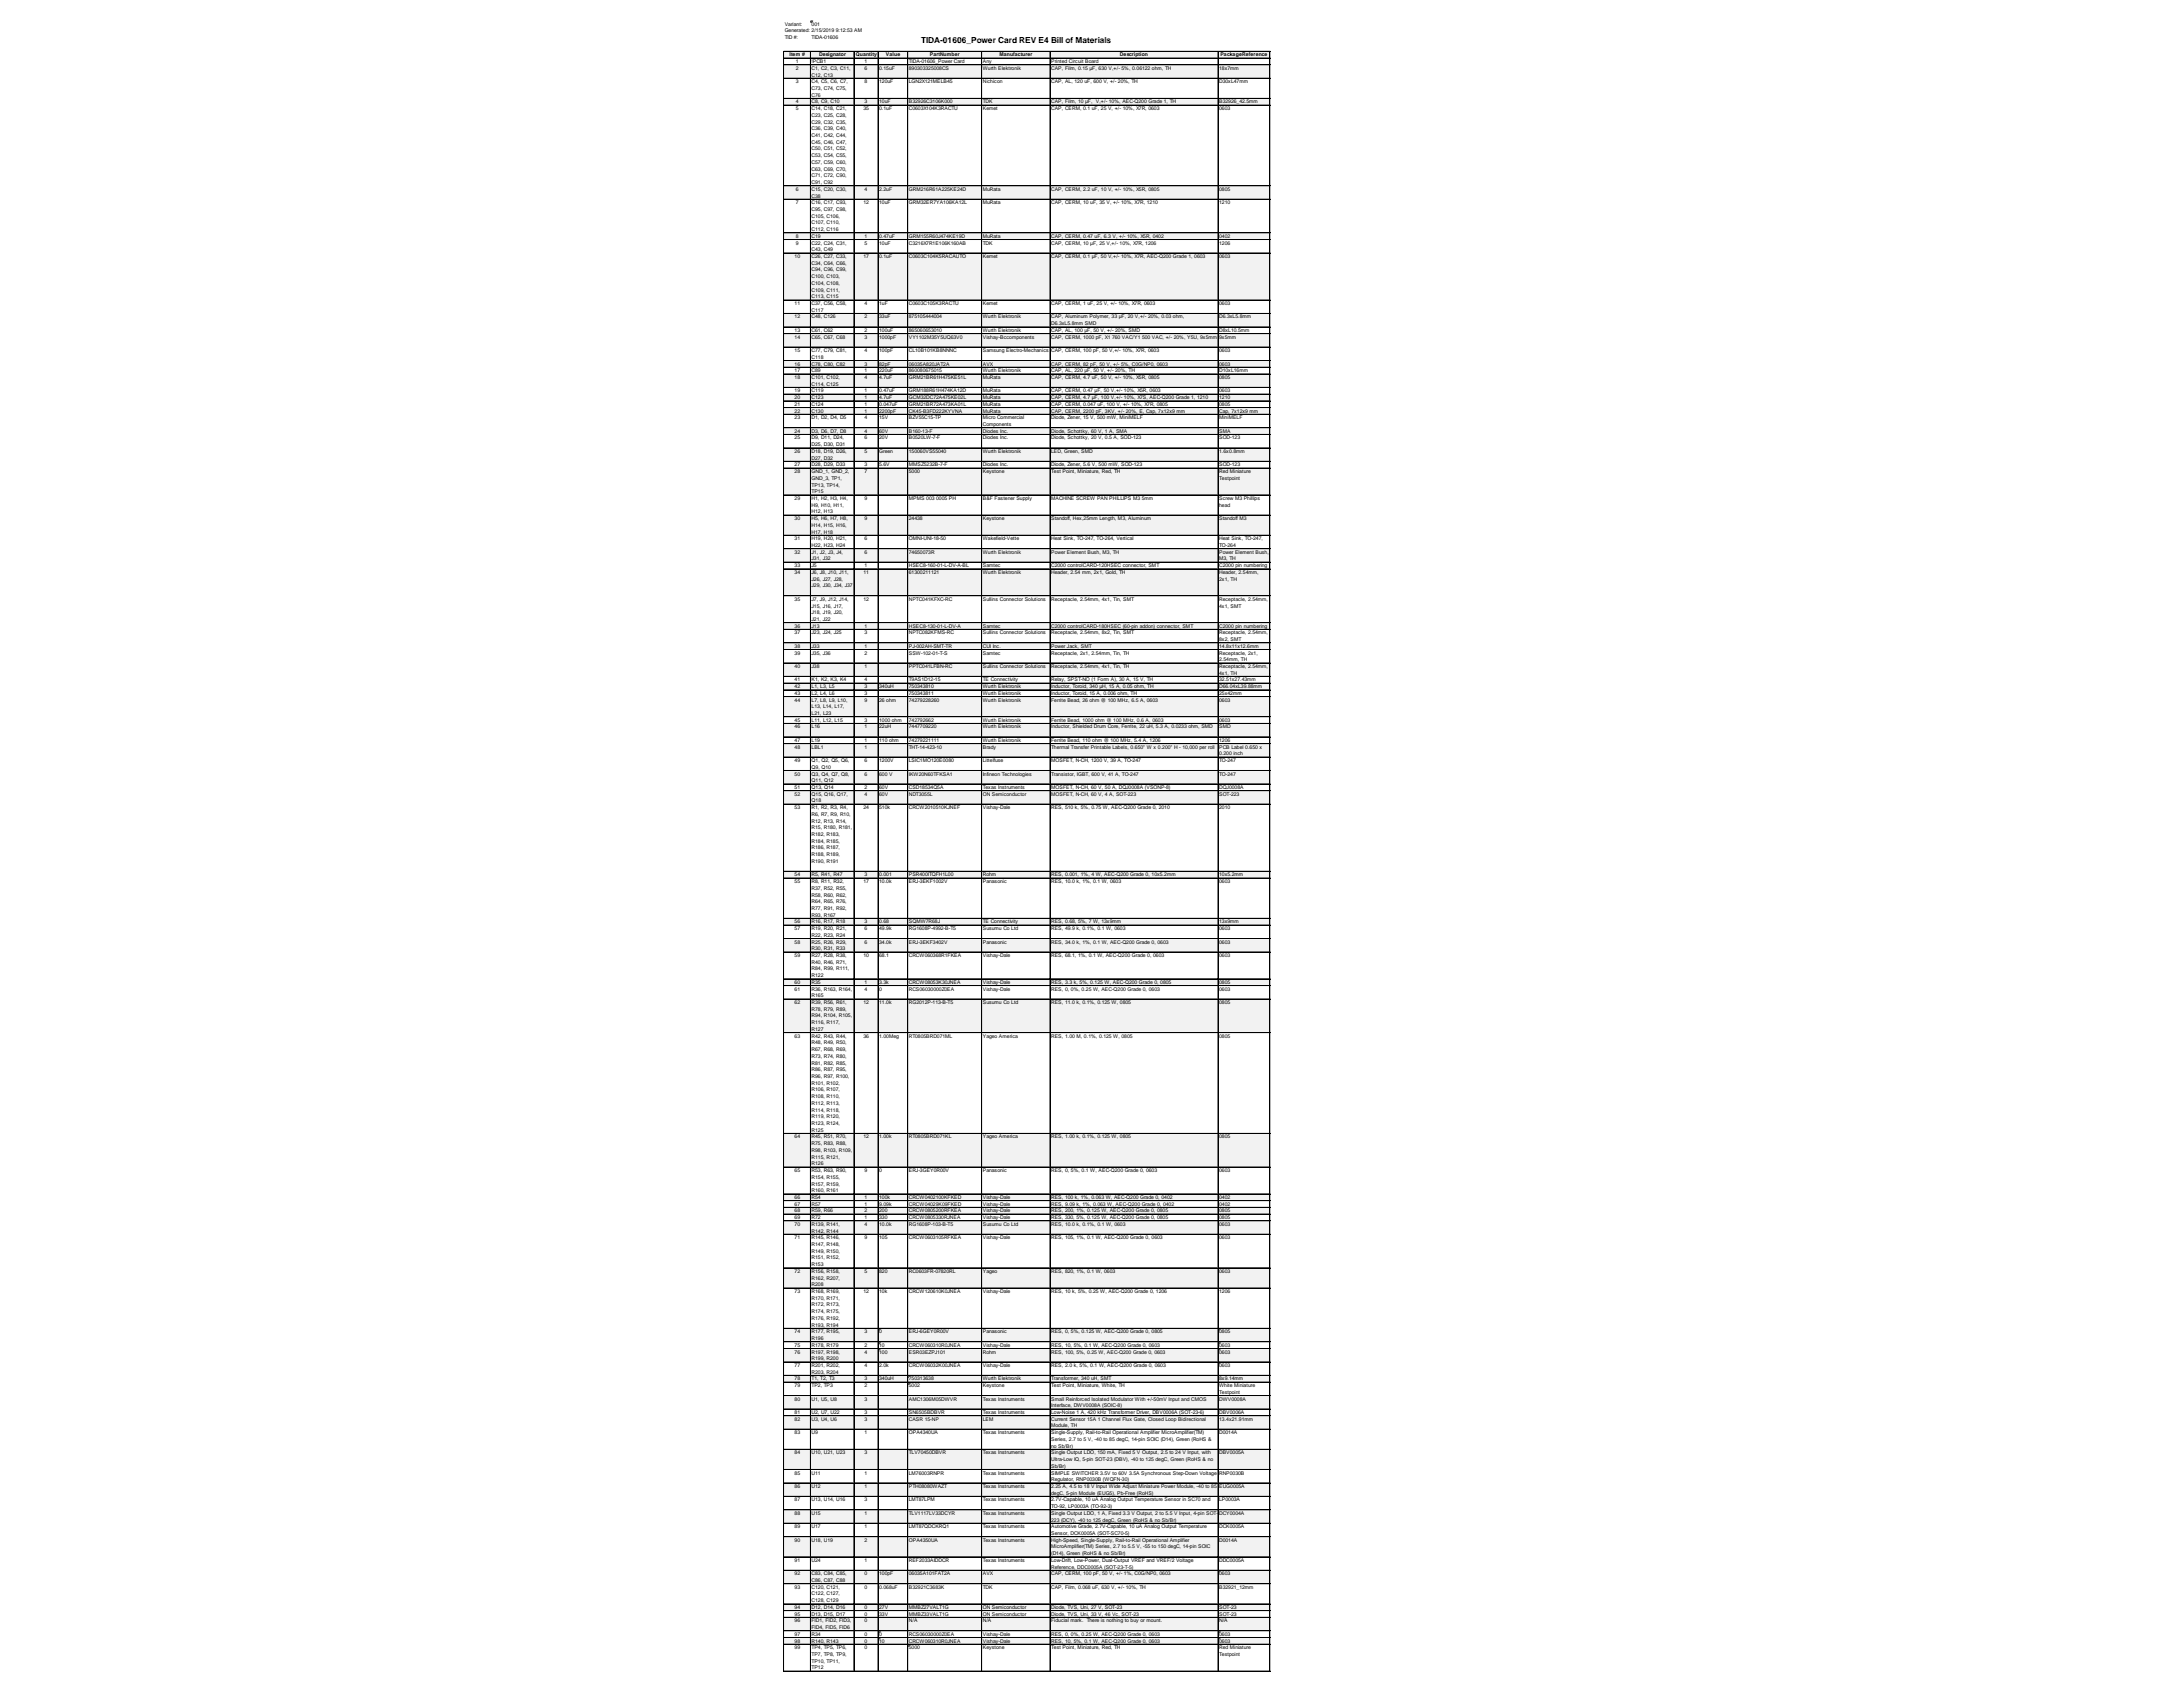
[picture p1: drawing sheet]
<svg xmlns="http://www.w3.org/2000/svg" width="279mm" height="216mm" viewBox="0 0 279 216" stroke-linecap="round" stroke-linejoin="round" font-family="sans-serif">
<defs><g id="words">
<text font-size="1.1" x="117.9" y="5.5">TIDA-01606_Power Card REV E4 Bill of Materials</text>
<g font-size=".7">
<text x="100.4" y="3.3">Variant:</text>
<text x="100.4" y="4.1">Generated: 2/15/2019</text>
<text x="100.4" y="5">TID #:</text>
<text x="103.9" y="3.3">001</text>
<text x="103.9" y="5">TIDA-01606</text>
<text x="107" y="4.1">9:12:53 AM</text>
<text x="101" y="7.2">Item #</text>
<text x="101.9" y="8.1">1</text>
<text x="101.9" y="8.9">2</text>
<text x="101.9" y="10.7">3</text>
<text x="103.9" y="8.1">!PCB1</text>
<text x="103.9" y="8.9">C1, C2, C3, C11,</text>
<text x="103.9" y="9.8">C12, C13</text>
<text x="103.9" y="10.7">C4, C5, C6, C7,</text>
<text x="103.9" y="11.5">C73, C74, C75,</text>
<text x="104.8" y="7.2">Designator</text>
<text x="109.5" y="7.2">Quantity</text>
<text x="110.7" y="8.1">1</text>
<text x="110.7" y="8.9">6</text>
<text x="110.7" y="10.7">8</text>
<text x="112.5" y="8.9">0.15uF</text>
<text x="112.5" y="10.7">120uF</text>
<text x="113.4" y="7.2">Value</text>
<text x="116.3" y="8.1">TIDA-01606_Power Card</text>
<text x="116.3" y="8.9">890303325008CS</text>
<text x="116.3" y="10.7">LGN2X121MELB45</text>
<text x="119" y="7.2">PartNumber</text>
<text x="125.8" y="8.1">Any</text>
<text x="125.8" y="8.9">Wurth Elektronik</text>
<text x="125.8" y="10.7">Nichicon</text>
<text x="127.9" y="7.2">Manufacturer</text>
<text x="134.5" y="8.1">Printed Circuit Board</text>
<text x="134.5" y="8.9">CAP, Film, 0.15 µF, 630 V,+/- 5%, 0.06122 ohm, TH</text>
<text x="134.5" y="10.7">CAP, AL, 120 uF, 600 V, +/- 20%, TH</text>
<text x="143.3" y="7.2">Description</text>
<text x="156" y="8.9">18x7mm</text>
<text x="156" y="10.7">D30xL47mm</text>
<text x="156.2" y="7.2">PackageReference</text>
<text x="101.9" y="13.2">4</text>
<text x="101.9" y="14.1">5</text>
<text x="103.9" y="12.4">C76</text>
<text x="103.9" y="13.2">C8, C9, C10</text>
<text x="103.9" y="14.1">C14, C18, C21,</text>
<text x="103.9" y="15">C23, C25, C28,</text>
<text x="103.9" y="15.8">C29, C32, C35,</text>
<text x="103.9" y="16.7">C36, C39, C40,</text>
<text x="103.9" y="17.5">C41, C42, C44,</text>
<text x="110.5" y="14.1">35</text>
<text x="110.7" y="13.2">3</text>
<text x="112.5" y="13.2">10uF</text>
<text x="112.5" y="14.1">0.1uF</text>
<text x="116.3" y="13.2">B32926C3106K000</text>
<text x="116.3" y="14.1">C0603X104K3RACTU</text>
<text x="125.8" y="13.2">TDK</text>
<text x="125.8" y="14.1">Kemet</text>
<text x="134.5" y="13.2">CAP, Film, 10 µF, V,+/- 10%, AEC-Q200 Grade 1, TH</text>
<text x="134.5" y="14.1">CAP, CERM, 0.1 uF, 25 V, +/- 10%, X7R, 0603</text>
<text x="156" y="13.2">B32926_42.5mm</text>
<text x="156" y="14.1">0603</text>
<text x="103.9" y="18.4">C45, C46, C47,</text>
<text x="103.9" y="19.3">C50, C51, C52,</text>
<text x="103.9" y="20.1">C53, C54, C55,</text>
<text x="103.9" y="21">C57, C59, C60,</text>
<text x="103.9" y="21.8">C63, C69, C70,</text>
<text x="103.9" y="22.7">C71, C72, C90,</text>
<text x="103.9" y="23.6">C91, C92</text>
<text x="101.9" y="24.4">6</text>
<text x="101.9" y="26.1">7</text>
<text x="103.9" y="24.4">C15, C20, C30,</text>
<text x="103.9" y="25.3">C38</text>
<text x="103.9" y="26.1">C16, C17, C93,</text>
<text x="103.9" y="27">C95, C97, C98,</text>
<text x="103.9" y="27.9">C105, C106,</text>
<text x="103.9" y="28.7">C107, C110,</text>
<text x="103.9" y="29.6">C112, C116</text>
<text x="110.5" y="26.1">12</text>
<text x="110.7" y="24.4">4</text>
<text x="112.5" y="24.4">2.2uF</text>
<text x="112.5" y="26.1">10uF</text>
<text x="116.3" y="24.4">GRM216R61A225KE24D</text>
<text x="116.3" y="26.1">GRM32ER7YA106KA12L</text>
<text x="125.8" y="24.4">MuRata</text>
<text x="125.8" y="26.1">MuRata</text>
<text x="134.5" y="24.4">CAP, CERM, 2.2 uF, 10 V, +/- 10%, X5R, 0805</text>
<text x="134.5" y="26.1">CAP, CERM, 10 uF, 35 V, +/- 10%, X7R, 1210</text>
<text x="156" y="24.4">0805</text>
<text x="156" y="26.1">1210</text>
<text x="101.7" y="33">10</text>
<text x="101.9" y="30.4">8</text>
<text x="101.9" y="31.3">9</text>
<text x="103.9" y="30.4">C19</text>
<text x="103.9" y="31.3">C22, C24, C31,</text>
<text x="103.9" y="32.2">C43, C49</text>
<text x="103.9" y="33">C26, C27, C33,</text>
<text x="103.9" y="33.9">C34, C64, C66,</text>
<text x="103.9" y="34.7">C94, C96, C99,</text>
<text x="103.9" y="35.6">C100, C103,</text>
<text x="110.5" y="33">17</text>
<text x="110.7" y="30.4">1</text>
<text x="110.7" y="31.3">5</text>
<text x="112.5" y="30.4">0.47uF</text>
<text x="112.5" y="31.3">10uF</text>
<text x="112.5" y="33">0.1uF</text>
<text x="116.3" y="30.4">GRM155R60J474KE19D</text>
<text x="116.3" y="31.3">C3216X7R1E106K160AB</text>
<text x="116.3" y="33">C0603C104K5RACAUTO</text>
<text x="125.8" y="30.4">MuRata</text>
<text x="125.8" y="31.3">TDK</text>
<text x="125.8" y="33">Kemet</text>
<text x="134.5" y="30.4">CAP, CERM, 0.47 uF, 6.3 V, +/- 10%, X5R, 0402</text>
<text x="134.5" y="31.3">CAP, CERM, 10 µF, 25 V,+/- 10%, X7R, 1206</text>
<text x="134.5" y="33">CAP, CERM, 0.1 µF, 50 V,+/- 10%, X7R, AEC-Q200 Grade 1, 0603</text>
<text x="156" y="30.4">0402</text>
<text x="156" y="31.3">1206</text>
<text x="156" y="33">0603</text>
<text x="101.7" y="39">11</text>
<text x="101.7" y="40.8">12</text>
<text x="103.9" y="36.5">C104, C108,</text>
<text x="103.9" y="37.3">C109, C111,</text>
<text x="103.9" y="38.2">C113, C115</text>
<text x="103.9" y="39">C37, C56, C58,</text>
<text x="103.9" y="39.9">C117</text>
<text x="103.9" y="40.8">C48, C126</text>
<text x="110.7" y="39">4</text>
<text x="110.7" y="40.8">2</text>
<text x="112.5" y="39">1uF</text>
<text x="112.5" y="40.8">33uF</text>
<text x="116.3" y="39">C0603C105K3RACTU</text>
<text x="116.3" y="40.8">875105444004</text>
<text x="125.8" y="39">Kemet</text>
<text x="125.8" y="40.8">Wurth Elektronik</text>
<text x="134.5" y="39">CAP, CERM, 1 uF, 25 V, +/- 10%, X7R, 0603</text>
<text x="134.5" y="40.8">CAP, Aluminum Polymer, 33 µF, 20 V,+/- 20%, 0.03 ohm,</text>
<text x="134.5" y="41.6">D6.3xL5.8mm SMD</text>
<text x="156" y="39">0603</text>
<text x="156" y="40.8">D6.3xL5.8mm</text>
<text x="101.7" y="42.5">13</text>
<text x="101.7" y="43.3">14</text>
<text x="101.7" y="45.1">15</text>
<text x="101.7" y="46.8">16</text>
<text x="101.7" y="47.6">17</text>
<text x="103.9" y="42.5">C61, C62</text>
<text x="103.9" y="43.3">C65, C67, C68</text>
<text x="103.9" y="45.1">C77, C79, C81,</text>
<text x="103.9" y="45.9">C118</text>
<text x="103.9" y="46.8">C78, C80, C82</text>
<text x="103.9" y="47.6">C89</text>
<text x="110.7" y="42.5">2</text>
<text x="110.7" y="43.3">3</text>
<text x="110.7" y="45.1">4</text>
<text x="110.7" y="46.8">3</text>
<text x="110.7" y="47.6">1</text>
<text x="112.5" y="42.5">100uF</text>
<text x="112.5" y="43.3">1000pF</text>
<text x="112.5" y="45.1">100pF</text>
<text x="112.5" y="46.8">82pF</text>
<text x="112.5" y="47.6">220uF</text>
<text x="116.3" y="42.5">865060653010</text>
<text x="116.3" y="43.3">VY1102M35Y5UQ63V0</text>
<text x="116.3" y="45.1">CL10B101KB8NNNC</text>
<text x="116.3" y="46.8">06035A820JAT2A</text>
<text x="116.3" y="47.6">860080675015</text>
<text x="125.8" y="42.5">Wurth Elektronik</text>
<text x="125.8" y="43.3">Vishay-Bccomponents</text>
<text x="125.8" y="45.1">Samsung Electro-Mechanics</text>
<text x="125.8" y="46.8">AVX</text>
<text x="125.8" y="47.6">Wurth Elektronik</text>
<text x="134.5" y="42.5">CAP, AL, 100 µF, 50 V, +/- 20%, SMD</text>
<text x="134.5" y="43.3">CAP, CERM, 1000 pF, X1</text>
<text x="134.5" y="45.1">CAP, CERM, 100 pF, 50 V,+/- 10%, X7R, 0603</text>
<text x="134.5" y="46.8">CAP, CERM, 82 pF, 50 V, +/- 5%, C0G/NP0, 0603</text>
<text x="134.5" y="47.6">CAP, AL, 220 µF, 50 V, +/- 20%, TH</text>
<text x="142.3" y="43.3">760 VAC/Y1</text>
<text x="146.2" y="43.3">500 VAC, +/- 20%, Y5U, 9x5mm</text>
<text x="156" y="42.5">D8xL10.5mm</text>
<text x="156" y="43.3">9x5mm</text>
<text x="156" y="45.1">0603</text>
<text x="156" y="46.8">0603</text>
<text x="156" y="47.6">D10xL16mm</text>
<text x="101.7" y="48.5">18</text>
<text x="101.7" y="50.2">19</text>
<text x="101.7" y="51.1">20</text>
<text x="101.7" y="51.9">21</text>
<text x="101.7" y="52.8">22</text>
<text x="101.7" y="53.7">23</text>
<text x="103.9" y="48.5">C101, C102,</text>
<text x="103.9" y="49.4">C114, C125</text>
<text x="103.9" y="50.2">C119</text>
<text x="103.9" y="51.1">C123</text>
<text x="103.9" y="51.9">C124</text>
<text x="103.9" y="52.8">C130</text>
<text x="103.9" y="53.7">D1, D2, D4, D5</text>
<text x="110.7" y="48.5">4</text>
<text x="110.7" y="50.2">1</text>
<text x="110.7" y="51.1">1</text>
<text x="110.7" y="51.9">1</text>
<text x="110.7" y="52.8">1</text>
<text x="110.7" y="53.7">4</text>
<text x="112.5" y="48.5">4.7uF</text>
<text x="112.5" y="50.2">0.47uF</text>
<text x="112.5" y="51.1">4.7uF</text>
<text x="112.5" y="51.9">0.047uF</text>
<text x="112.5" y="52.8">2200pF</text>
<text x="112.5" y="53.7">15V</text>
<text x="116.3" y="48.5">GRM21BR61H475KE51L</text>
<text x="116.3" y="50.2">GRM188R61H474KA12D</text>
<text x="116.3" y="51.1">GCM32DC72A475KE02L</text>
<text x="116.3" y="51.9">GRM21BR72A473KA01L</text>
<text x="116.3" y="52.8">CK45-B3FD222KYVNA</text>
<text x="116.3" y="53.7">BZV55C15-TP</text>
<text x="125.8" y="48.5">MuRata</text>
<text x="125.8" y="50.2">MuRata</text>
<text x="125.8" y="51.1">MuRata</text>
<text x="125.8" y="51.9">MuRata</text>
<text x="125.8" y="52.8">MuRata</text>
<text x="125.8" y="53.7">Micro Commercial</text>
<text x="134.5" y="48.5">CAP, CERM, 4.7 uF, 50 V, +/- 10%, X5R, 0805</text>
<text x="134.5" y="50.2">CAP, CERM, 0.47 µF, 50 V,+/- 10%, X5R, 0603</text>
<text x="134.5" y="51.1">CAP, CERM, 4.7 µF, 100 V,+/- 10%, X7S, AEC-Q200 Grade 1, 1210</text>
<text x="134.5" y="51.9">CAP, CERM, 0.047 uF, 100 V, +/- 10%, X7R, 0805</text>
<text x="134.5" y="52.8">CAP, CERM, 2200 pF, 3KV, +/- 20%, E, Cap, 7x12x9 mm</text>
<text x="134.5" y="53.7">Diode, Zener, 15 V, 500 mW, MiniMELF</text>
<text x="156" y="48.5">0805</text>
<text x="156" y="50.2">0603</text>
<text x="156" y="51.1">1210</text>
<text x="156" y="51.9">0805</text>
<text x="156" y="52.8">Cap, 7x12x9 mm</text>
<text x="156" y="53.7">MiniMELF</text>
<text x="101.7" y="55.4">24</text>
<text x="101.7" y="56.2">25</text>
<text x="101.7" y="58">26</text>
<text x="101.7" y="59.7">27</text>
<text x="103.9" y="55.4">D3, D6, D7, D8</text>
<text x="103.9" y="56.2">D9, D11, D24,</text>
<text x="103.9" y="57.1">D25, D30, D31</text>
<text x="103.9" y="58">D18, D19, D26,</text>
<text x="103.9" y="58.8">D27, D32</text>
<text x="103.9" y="59.7">D28, D29, D33</text>
<text x="110.7" y="55.4">4</text>
<text x="110.7" y="56.2">6</text>
<text x="110.7" y="58">5</text>
<text x="110.7" y="59.7">3</text>
<text x="112.5" y="55.4">60V</text>
<text x="112.5" y="56.2">20V</text>
<text x="112.5" y="58">Green</text>
<text x="112.5" y="59.7">5.6V</text>
<text x="116.3" y="55.4">B160-13-F</text>
<text x="116.3" y="56.2">B0520LW-7-F</text>
<text x="116.3" y="58">150060VS55040</text>
<text x="116.3" y="59.7">MMSZ5232B-7-F</text>
<text x="125.8" y="54.5">Components</text>
<text x="125.8" y="55.4">Diodes Inc.</text>
<text x="125.8" y="56.2">Diodes Inc.</text>
<text x="125.8" y="58">Wurth Elektronik</text>
<text x="125.8" y="59.7">Diodes Inc.</text>
<text x="134.5" y="55.4">Diode, Schottky, 60 V, 1 A, SMA</text>
<text x="134.5" y="56.2">Diode, Schottky, 20 V, 0.5 A, SOD-123</text>
<text x="134.5" y="58">LED, Green, SMD</text>
<text x="134.5" y="59.7">Diode, Zener, 5.6 V, 500 mW, SOD-123</text>
<text x="156" y="55.4">SMA</text>
<text x="156" y="56.2">SOD-123</text>
<text x="156" y="58">1.6x0.8mm</text>
<text x="156" y="59.7">SOD-123</text>
<text x="101.7" y="60.5">28</text>
<text x="101.7" y="64">29</text>
<text x="103.9" y="60.5">GND_1, GND_2,</text>
<text x="103.9" y="61.4">GND_3, TP1,</text>
<text x="103.9" y="62.3">TP13, TP14,</text>
<text x="103.9" y="63.1">TP15</text>
<text x="103.9" y="64">H1, H2, H3, H4,</text>
<text x="103.9" y="64.8">H9, H10, H11,</text>
<text x="103.9" y="65.7">H12, H13</text>
<text x="110.7" y="60.5">7</text>
<text x="110.7" y="64">9</text>
<text x="116.3" y="60.5">5000</text>
<text x="116.3" y="64">MPMS 003</text>
<text x="119.8" y="64">0005 PH</text>
<text x="125.8" y="60.5">Keystone</text>
<text x="125.8" y="64">B&amp;F Fastener Supply</text>
<text x="134.5" y="60.5">Test Point, Miniature, Red, TH</text>
<text x="134.5" y="64">MACHINE SCREW PAN PHILLIPS M3</text>
<text x="146.1" y="64">5mm</text>
<text x="156" y="60.5">Red Miniature</text>
<text x="156" y="61.4">Testpoint</text>
<text x="156" y="64">Screw M3 Phillips</text>
<text x="156" y="64.8">head</text>
<text x="101.7" y="66.6">30</text>
<text x="101.7" y="69.1">31</text>
<text x="101.7" y="70.9">32</text>
<text x="103.9" y="66.6">H5, H6, H7, H8,</text>
<text x="103.9" y="67.4">H14, H15, H16,</text>
<text x="103.9" y="68.3">H17, H18</text>
<text x="103.9" y="69.1">H19, H20, H21,</text>
<text x="103.9" y="70">H22, H23, H24</text>
<text x="103.9" y="70.9">J1, J2, J3, J4,</text>
<text x="103.9" y="71.7">J31, J32</text>
<text x="110.7" y="66.6">9</text>
<text x="110.7" y="69.1">6</text>
<text x="110.7" y="70.9">6</text>
<text x="116.3" y="66.6">24438</text>
<text x="116.3" y="69.1">OMNI-UNI-18-50</text>
<text x="116.3" y="70.9">74650073R</text>
<text x="125.8" y="66.6">Keystone</text>
<text x="125.8" y="69.1">Wakefield-Vette</text>
<text x="125.8" y="70.9">Wurth Elektronik</text>
<text x="134.5" y="66.6">Standoff, Hex,25mm Length, M3, Aluminum</text>
<text x="134.5" y="69.1">Heat Sink, TO-247, TO-264, Vertical</text>
<text x="134.5" y="70.9">Power Element Bush, M3, TH</text>
<text x="156" y="66.6">Standoff M3</text>
<text x="156" y="69.1">Heat Sink, TO-247,</text>
<text x="156" y="70">TO-264</text>
<text x="156" y="70.9">Power Element Bush,</text>
<text x="156" y="71.7">M3, TH</text>
<text x="101.7" y="72.6">33</text>
<text x="101.7" y="73.4">34</text>
<text x="101.7" y="76.9">35</text>
<text x="103.9" y="72.6">J5</text>
<text x="103.9" y="73.4">J6, J8, J10, J11,</text>
<text x="103.9" y="74.3">J26, J27, J28,</text>
<text x="103.9" y="75.2">J29, J30, J34, J37</text>
<text x="103.9" y="76.9">J7, J9, J12, J14,</text>
<text x="103.9" y="77.7">J15, J16, J17,</text>
<text x="110.5" y="73.4">11</text>
<text x="110.5" y="76.9">12</text>
<text x="110.7" y="72.6">1</text>
<text x="116.3" y="72.6">HSEC8-160-01-L-DV-A-BL</text>
<text x="116.3" y="73.4">61300211121</text>
<text x="116.3" y="76.9">NPTC041KFXC-RC</text>
<text x="125.8" y="72.6">Samtec</text>
<text x="125.8" y="73.4">Wurth Elektronik</text>
<text x="125.8" y="76.9">Sullins Connector Solutions</text>
<text x="134.5" y="72.6">C2000 controlCARD-120HSEC connector, SMT</text>
<text x="134.5" y="73.4">Header, 2.54 mm, 2x1, Gold, TH</text>
<text x="134.5" y="76.9">Receptacle, 2.54mm, 4x1, Tin, SMT</text>
<text x="156" y="72.6">C2000 pin numbering</text>
<text x="156" y="73.4">Header, 2.54mm,</text>
<text x="156" y="74.3">2x1, TH</text>
<text x="156" y="76.9">Receptacle, 2.54mm,</text>
<text x="156" y="77.7">4x1, SMT</text>
<text x="101.7" y="80.3">36</text>
<text x="101.7" y="81.2">37</text>
<text x="101.7" y="82.9">38</text>
<text x="101.7" y="83.8">39</text>
<text x="103.9" y="78.6">J18, J19, J20,</text>
<text x="103.9" y="79.5">J21, J22</text>
<text x="103.9" y="80.3">J13</text>
<text x="103.9" y="81.2">J23, J24, J25</text>
<text x="103.9" y="82.9">J33</text>
<text x="103.9" y="83.8">J35, J36</text>
<text x="110.7" y="80.3">1</text>
<text x="110.7" y="81.2">3</text>
<text x="110.7" y="82.9">1</text>
<text x="110.7" y="83.8">2</text>
<text x="116.3" y="80.3">HSEC8-130-01-L-DV-A</text>
<text x="116.3" y="81.2">NPTC082KFMS-RC</text>
<text x="116.3" y="82.9">PJ-002AH-SMT-TR</text>
<text x="116.3" y="83.8">SSW-102-01-T-S</text>
<text x="125.8" y="80.3">Samtec</text>
<text x="125.8" y="81.2">Sullins Connector Solutions</text>
<text x="125.8" y="82.9">CUI Inc.</text>
<text x="125.8" y="83.8">Samtec</text>
<text x="134.5" y="80.3">C2000 controlCARD-180HSEC (60-pin addon) connector, SMT</text>
<text x="134.5" y="81.2">Receptacle, 2.54mm, 8x2, Tin, SMT</text>
<text x="134.5" y="82.9">Power Jack, SMT</text>
<text x="134.5" y="83.8">Receptacle, 2x1, 2.54mm, Tin, TH</text>
<text x="156" y="80.3">C2000 pin numbering</text>
<text x="156" y="81.2">Receptacle, 2.54mm,</text>
<text x="156" y="82">8x2, SMT</text>
<text x="156" y="82.9">14.8x11x12.6mm</text>
<text x="156" y="83.8">Receptacle, 2x1,</text>
<text x="101.7" y="85.5">40</text>
<text x="101.7" y="87.2">41</text>
<text x="101.7" y="88.1">42</text>
<text x="101.7" y="88.9">43</text>
<text x="101.7" y="89.8">44</text>
<text x="103.9" y="85.5">J38</text>
<text x="103.9" y="87.2">K1, K2, K3, K4</text>
<text x="103.9" y="88.1">L1, L3, L5</text>
<text x="103.9" y="88.9">L2, L4, L6</text>
<text x="103.9" y="89.8">L7, L8, L9, L10,</text>
<text x="110.7" y="85.5">1</text>
<text x="110.7" y="87.2">4</text>
<text x="110.7" y="88.1">3</text>
<text x="110.7" y="88.9">3</text>
<text x="110.7" y="89.8">9</text>
<text x="112.5" y="88.1">340uH</text>
<text x="112.5" y="89.8">26 ohm</text>
<text x="116.3" y="85.5">PPTC041LFBN-RC</text>
<text x="116.3" y="87.2">T9AS1D12-15</text>
<text x="116.3" y="88.1">750343810</text>
<text x="116.3" y="88.9">750343811</text>
<text x="116.3" y="89.8">74279228260</text>
<text x="125.8" y="85.5">Sullins Connector Solutions</text>
<text x="125.8" y="87.2">TE Connectivity</text>
<text x="125.8" y="88.1">Wurth Elektronik</text>
<text x="125.8" y="88.9">Wurth Elektronik</text>
<text x="125.8" y="89.8">Wurth Elektronik</text>
<text x="134.5" y="85.5">Receptacle, 2.54mm, 4x1, Tin, TH</text>
<text x="134.5" y="87.2">Relay, SPST-NO (1 Form A), 30 A, 15 V, TH</text>
<text x="134.5" y="88.1">Inductor, Toroid, 340 µH, 15 A, 0.05 ohm, TH</text>
<text x="134.5" y="88.9">Inductor, Toroid, 15 A, 0.006 ohm, TH</text>
<text x="134.5" y="89.8">Ferrite Bead, 26 ohm @ 100 MHz, 6.5 A, 0603</text>
<text x="156" y="84.6">2.54mm, TH</text>
<text x="156" y="85.5">Receptacle, 2.54mm,</text>
<text x="156" y="86.3">4x1, TH</text>
<text x="156" y="87.2">32.51x27.43mm</text>
<text x="156" y="88.1">D66.04xL39.88mm</text>
<text x="156" y="88.9">25x42mm</text>
<text x="156" y="89.8">0603</text>
<text x="101.7" y="92.4">45</text>
<text x="101.7" y="93.2">46</text>
<text x="101.7" y="94.9">47</text>
<text x="101.7" y="95.8">48</text>
<text x="103.9" y="90.6">L13, L14, L17,</text>
<text x="103.9" y="91.5">L21, L23</text>
<text x="103.9" y="92.4">L11, L12, L15</text>
<text x="103.9" y="93.2">L16</text>
<text x="103.9" y="94.9">L19</text>
<text x="103.9" y="95.8">LBL1</text>
<text x="110.7" y="92.4">3</text>
<text x="110.7" y="93.2">1</text>
<text x="110.7" y="94.9">1</text>
<text x="110.7" y="95.8">1</text>
<text x="112.5" y="92.4">1000 ohm</text>
<text x="112.5" y="93.2">22uH</text>
<text x="112.5" y="94.9">110 ohm</text>
<text x="116.3" y="92.4">742792662</text>
<text x="116.3" y="93.2">7447709220</text>
<text x="116.3" y="94.9">74279221111</text>
<text x="116.3" y="95.8">THT-14-423-10</text>
<text x="125.8" y="92.4">Wurth Elektronik</text>
<text x="125.8" y="93.2">Wurth Elektronik</text>
<text x="125.8" y="94.9">Wurth Elektronik</text>
<text x="125.8" y="95.8">Brady</text>
<text x="134.5" y="92.4">Ferrite Bead, 1000 ohm @ 100 MHz, 0.6 A, 0603</text>
<text x="134.5" y="93.2">Inductor, Shielded Drum Core, Ferrite, 22 uH, 5.3 A, 0.0233 ohm, SMD</text>
<text x="134.5" y="94.9">Ferrite Bead, 110 ohm @ 100 MHz, 5.4 A, 1206</text>
<text x="134.5" y="95.8">Thermal Transfer Printable Labels, 0.650&quot; W x 0.200&quot; H - 10,000 per roll</text>
<text x="156" y="92.4">0603</text>
<text x="156" y="93.2">SMD</text>
<text x="156" y="94.9">1206</text>
<text x="156" y="95.8">PCB Label 0.650 x</text>
<text x="101.7" y="97.5">49</text>
<text x="101.7" y="99.3">50</text>
<text x="101.7" y="101">51</text>
<text x="101.7" y="101.8">52</text>
<text x="103.9" y="97.5">Q1, Q2, Q5, Q6,</text>
<text x="103.9" y="98.4">Q9, Q10</text>
<text x="103.9" y="99.3">Q3, Q4, Q7, Q8,</text>
<text x="103.9" y="100.1">Q11, Q12</text>
<text x="103.9" y="101">Q13, Q14</text>
<text x="103.9" y="101.8">Q15, Q16, Q17,</text>
<text x="110.7" y="97.5">6</text>
<text x="110.7" y="99.3">6</text>
<text x="110.7" y="101">2</text>
<text x="110.7" y="101.8">4</text>
<text x="112.5" y="97.5">1200V</text>
<text x="112.5" y="99.3">600 V</text>
<text x="112.5" y="101">60V</text>
<text x="112.5" y="101.8">60V</text>
<text x="116.3" y="97.5">LSIC1MO120E0080</text>
<text x="116.3" y="99.3">IKW20N60TFKSA1</text>
<text x="116.3" y="101">CSD18534Q5A</text>
<text x="116.3" y="101.8">NDT3055L</text>
<text x="125.8" y="97.5">Littelfuse</text>
<text x="125.8" y="99.3">Infineon Technologies</text>
<text x="125.8" y="101">Texas Instruments</text>
<text x="125.8" y="101.8">ON Semiconductor</text>
<text x="134.5" y="97.5">MOSFET, N-CH, 1200 V, 39 A, TO-247</text>
<text x="134.5" y="99.3">Transistor, IGBT, 600 V, 41 A, TO-247</text>
<text x="134.5" y="101">MOSFET, N-CH, 60 V, 50 A, DQJ0008A (VSONP-8)</text>
<text x="134.5" y="101.8">MOSFET, N-CH, 60 V, 4 A, SOT-223</text>
<text x="156" y="96.7">0.200 inch</text>
<text x="156" y="97.5">TO-247</text>
<text x="156" y="99.3">TO-247</text>
<text x="156" y="101">DQJ0008A</text>
<text x="156" y="101.8">SOT-223</text>
<text x="101.7" y="103.6">53</text>
<text x="103.9" y="102.7">Q18</text>
<text x="103.9" y="103.6">R1, R2, R3, R4,</text>
<text x="103.9" y="104.4">R6, R7, R9, R10,</text>
<text x="103.9" y="105.3">R12, R13, R14,</text>
<text x="103.9" y="106.1">R15, R180, R181,</text>
<text x="103.9" y="107">R182, R183,</text>
<text x="103.9" y="107.9">R184, R185,</text>
<text x="110.5" y="103.6">24</text>
<text x="112.5" y="103.6">510k</text>
<text x="116.3" y="103.6">CRCW2010510KJNEF</text>
<text x="125.8" y="103.6">Vishay-Dale</text>
<text x="134.5" y="103.6">RES, 510 k, 5%, 0.75 W, AEC-Q200 Grade 0, 2010</text>
<text x="156" y="103.6">2010</text>
<text x="101.7" y="112.2">54</text>
<text x="101.7" y="113">55</text>
<text x="103.9" y="108.7">R186, R187,</text>
<text x="103.9" y="109.6">R188, R189,</text>
<text x="103.9" y="110.4">R190, R191</text>
<text x="103.9" y="112.2">R5, R41, R47</text>
<text x="103.9" y="113">R8, R11, R32,</text>
<text x="103.9" y="113.9">R37, R52, R55,</text>
<text x="110.5" y="113">17</text>
<text x="110.7" y="112.2">3</text>
<text x="112.5" y="112.2">0.001</text>
<text x="112.5" y="113">10.0k</text>
<text x="116.3" y="112.2">PSR400ITQFH1L00</text>
<text x="116.3" y="113">ERJ-3EKF1002V</text>
<text x="125.8" y="112.2">Rohm</text>
<text x="125.8" y="113">Panasonic</text>
<text x="134.5" y="112.2">RES, 0.001, 1%, 4 W, AEC-Q200 Grade 0, 10x5.2mm</text>
<text x="134.5" y="113">RES, 10.0 k, 1%, 0.1 W, 0603</text>
<text x="156" y="112.2">10x5.2mm</text>
<text x="156" y="113">0603</text>
<text x="101.7" y="118.2">56</text>
<text x="101.7" y="119">57</text>
<text x="103.9" y="114.7">R58, R60, R62,</text>
<text x="103.9" y="115.6">R64, R65, R76,</text>
<text x="103.9" y="116.5">R77, R91, R92,</text>
<text x="103.9" y="117.3">R93, R167</text>
<text x="103.9" y="118.2">R16, R17, R18</text>
<text x="103.9" y="119">R19, R20, R21,</text>
<text x="103.9" y="119.9">R22, R23, R24</text>
<text x="110.7" y="118.2">3</text>
<text x="110.7" y="119">6</text>
<text x="112.5" y="118.2">0.68</text>
<text x="112.5" y="119">49.9k</text>
<text x="116.3" y="118.2">SQMW7R68J</text>
<text x="116.3" y="119">RG1608P-4992-B-T5</text>
<text x="125.8" y="118.2">TE Connectivity</text>
<text x="125.8" y="119">Susumu Co Ltd</text>
<text x="134.5" y="118.2">RES, 0.68, 5%, 7 W, 13x9mm</text>
<text x="134.5" y="119">RES, 49.9 k, 0.1%, 0.1 W, 0603</text>
<text x="156" y="118.2">13x9mm</text>
<text x="156" y="119">0603</text>
<text x="101.7" y="120.8">58</text>
<text x="101.7" y="122.5">59</text>
<text x="101.7" y="125.9">60</text>
<text x="103.9" y="120.8">R25, R26, R29,</text>
<text x="103.9" y="121.6">R30, R31, R33</text>
<text x="103.9" y="122.5">R27, R28, R38,</text>
<text x="103.9" y="123.3">R40, R46, R71,</text>
<text x="103.9" y="124.2">R84, R99, R111,</text>
<text x="103.9" y="125.1">R122</text>
<text x="103.9" y="125.9">R35</text>
<text x="110.5" y="122.5">10</text>
<text x="110.7" y="120.8">6</text>
<text x="110.7" y="125.9">1</text>
<text x="112.5" y="120.8">34.0k</text>
<text x="112.5" y="122.5">68.1</text>
<text x="112.5" y="125.9">3.3k</text>
<text x="116.3" y="120.8">ERJ-3EKF3402V</text>
<text x="116.3" y="122.5">CRCW060368R1FKEA</text>
<text x="116.3" y="125.9">CRCW08053K30JNEA</text>
<text x="125.8" y="120.8">Panasonic</text>
<text x="125.8" y="122.5">Vishay-Dale</text>
<text x="125.8" y="125.9">Vishay-Dale</text>
<text x="134.5" y="120.8">RES, 34.0 k, 1%, 0.1 W, AEC-Q200 Grade 0, 0603</text>
<text x="134.5" y="122.5">RES, 68.1, 1%, 0.1 W, AEC-Q200 Grade 0, 0603</text>
<text x="134.5" y="125.9">RES, 3.3 k, 5%, 0.125 W, AEC-Q200 Grade 0, 0805</text>
<text x="156" y="120.8">0603</text>
<text x="156" y="122.5">0603</text>
<text x="156" y="125.9">0805</text>
<text x="101.7" y="126.8">61</text>
<text x="101.7" y="128.5">62</text>
<text x="103.9" y="126.8">R36, R163, R164,</text>
<text x="103.9" y="127.6">R165</text>
<text x="103.9" y="128.5">R39, R56, R61,</text>
<text x="103.9" y="129.4">R78, R79, R89,</text>
<text x="103.9" y="130.2">R94, R104, R105,</text>
<text x="103.9" y="131.1">R116, R117,</text>
<text x="103.9" y="131.9">R127</text>
<text x="110.5" y="128.5">12</text>
<text x="110.7" y="126.8">4</text>
<text x="112.5" y="126.8">0</text>
<text x="112.5" y="128.5">11.0k</text>
<text x="116.3" y="126.8">RCS06030000Z0EA</text>
<text x="116.3" y="128.5">RG2012P-113-B-T5</text>
<text x="125.8" y="126.8">Vishay-Dale</text>
<text x="125.8" y="128.5">Susumu Co Ltd</text>
<text x="134.5" y="126.8">RES, 0, 0%, 0.25 W, AEC-Q200 Grade 0, 0603</text>
<text x="134.5" y="128.5">RES, 11.0 k, 0.1%, 0.125 W, 0805</text>
<text x="156" y="126.8">0603</text>
<text x="156" y="128.5">0805</text>
<text x="101.7" y="132.8">63</text>
<text x="103.9" y="132.8">R42, R43, R44,</text>
<text x="103.9" y="133.7">R48, R49, R50,</text>
<text x="103.9" y="134.5">R67, R68, R69,</text>
<text x="103.9" y="135.4">R73, R74, R80,</text>
<text x="103.9" y="136.2">R81, R82, R85,</text>
<text x="103.9" y="137.1">R86, R87, R95,</text>
<text x="103.9" y="138">R96, R97, R100,</text>
<text x="110.5" y="132.8">36</text>
<text x="112.5" y="132.8">1.00Meg</text>
<text x="116.3" y="132.8">RT0805BRD071ML</text>
<text x="125.8" y="132.8">Yageo America</text>
<text x="134.5" y="132.8">RES, 1.00 M, 0.1%, 0.125 W, 0805</text>
<text x="156" y="132.8">0805</text>
<text x="103.9" y="138.8">R101, R102,</text>
<text x="103.9" y="139.7">R106, R107,</text>
<text x="103.9" y="140.5">R108, R110,</text>
<text x="103.9" y="141.4">R112, R113,</text>
<text x="103.9" y="142.3">R114, R118,</text>
<text x="103.9" y="143.1">R119, R120,</text>
<text x="103.9" y="144">R123, R124,</text>
<text x="101.7" y="145.7">64</text>
<text x="101.7" y="150">65</text>
<text x="103.9" y="144.8">R125</text>
<text x="103.9" y="145.7">R45, R51, R70,</text>
<text x="103.9" y="146.6">R75, R83, R88,</text>
<text x="103.9" y="147.4">R98, R103, R109,</text>
<text x="103.9" y="148.3">R115, R121,</text>
<text x="103.9" y="149.1">R126</text>
<text x="103.9" y="150">R53, R63, R90,</text>
<text x="110.5" y="145.7">12</text>
<text x="110.7" y="150">9</text>
<text x="112.5" y="145.7">1.00k</text>
<text x="112.5" y="150">0</text>
<text x="116.3" y="145.7">RT0805BRD071KL</text>
<text x="116.3" y="150">ERJ-3GEY0R00V</text>
<text x="125.8" y="145.7">Yageo America</text>
<text x="125.8" y="150">Panasonic</text>
<text x="134.5" y="145.7">RES, 1.00 k, 0.1%, 0.125 W, 0805</text>
<text x="134.5" y="150">RES, 0, 5%, 0.1 W, AEC-Q200 Grade 0, 0603</text>
<text x="156" y="145.7">0805</text>
<text x="156" y="150">0603</text>
<text x="101.7" y="153.4">66</text>
<text x="101.7" y="154.3">67</text>
<text x="101.7" y="155.2">68</text>
<text x="103.9" y="150.9">R154, R155,</text>
<text x="103.9" y="151.7">R157, R159,</text>
<text x="103.9" y="152.6">R160, R161</text>
<text x="103.9" y="153.4">R54</text>
<text x="103.9" y="154.3">R57</text>
<text x="103.9" y="155.2">R59, R66</text>
<text x="110.7" y="153.4">1</text>
<text x="110.7" y="154.3">1</text>
<text x="110.7" y="155.2">2</text>
<text x="112.5" y="153.4">100k</text>
<text x="112.5" y="154.3">9.09k</text>
<text x="112.5" y="155.2">200</text>
<text x="116.3" y="153.4">CRCW0402100KFKED</text>
<text x="116.3" y="154.3">CRCW04029K09FKED</text>
<text x="116.3" y="155.2">CRCW0805200RFKEA</text>
<text x="125.8" y="153.4">Vishay-Dale</text>
<text x="125.8" y="154.3">Vishay-Dale</text>
<text x="125.8" y="155.2">Vishay-Dale</text>
<text x="134.5" y="153.4">RES, 100 k, 1%, 0.063 W, AEC-Q200 Grade 0, 0402</text>
<text x="134.5" y="154.3">RES, 9.09 k, 1%, 0.063 W, AEC-Q200 Grade 0, 0402</text>
<text x="134.5" y="155.2">RES, 200, 1%, 0.125 W, AEC-Q200 Grade 0, 0805</text>
<text x="156" y="153.4">0402</text>
<text x="156" y="154.3">0402</text>
<text x="156" y="155.2">0805</text>
<text x="101.7" y="156">69</text>
<text x="101.7" y="156.9">70</text>
<text x="101.7" y="158.6">71</text>
<text x="103.9" y="156">R72</text>
<text x="103.9" y="156.9">R139, R141,</text>
<text x="103.9" y="157.7">R142, R144</text>
<text x="103.9" y="158.6">R145, R146,</text>
<text x="103.9" y="159.5">R147, R148,</text>
<text x="103.9" y="160.3">R149, R150,</text>
<text x="103.9" y="161.2">R151, R152,</text>
<text x="110.7" y="156">1</text>
<text x="110.7" y="156.9">4</text>
<text x="110.7" y="158.6">9</text>
<text x="112.5" y="156">330</text>
<text x="112.5" y="156.9">10.0k</text>
<text x="112.5" y="158.6">105</text>
<text x="116.3" y="156">CRCW0805330RJNEA</text>
<text x="116.3" y="156.9">RG1608P-103-B-T5</text>
<text x="116.3" y="158.6">CRCW0603105RFKEA</text>
<text x="125.8" y="156">Vishay-Dale</text>
<text x="125.8" y="156.9">Susumu Co Ltd</text>
<text x="125.8" y="158.6">Vishay-Dale</text>
<text x="134.5" y="156">RES, 330, 5%, 0.125 W, AEC-Q200 Grade 0, 0805</text>
<text x="134.5" y="156.9">RES, 10.0 k, 0.1%, 0.1 W, 0603</text>
<text x="134.5" y="158.6">RES, 105, 1%, 0.1 W, AEC-Q200 Grade 0, 0603</text>
<text x="156" y="156">0805</text>
<text x="156" y="156.9">0603</text>
<text x="156" y="158.6">0603</text>
<text x="101.7" y="162.9">72</text>
<text x="101.7" y="165.5">73</text>
<text x="103.9" y="162">R153</text>
<text x="103.9" y="162.9">R156, R158,</text>
<text x="103.9" y="163.8">R162, R207,</text>
<text x="103.9" y="164.6">R208</text>
<text x="103.9" y="165.5">R168, R169,</text>
<text x="103.9" y="166.3">R170, R171,</text>
<text x="103.9" y="167.2">R172, R173,</text>
<text x="110.5" y="165.5">12</text>
<text x="110.7" y="162.9">5</text>
<text x="112.5" y="162.9">820</text>
<text x="112.5" y="165.5">10k</text>
<text x="116.3" y="162.9">RC0603FR-07820RL</text>
<text x="116.3" y="165.5">CRCW120610K0JNEA</text>
<text x="125.8" y="162.9">Yageo</text>
<text x="125.8" y="165.5">Vishay-Dale</text>
<text x="134.5" y="162.9">RES, 820, 1%, 0.1 W, 0603</text>
<text x="134.5" y="165.5">RES, 10 k, 5%, 0.25 W, AEC-Q200 Grade 0, 1206</text>
<text x="156" y="162.9">0603</text>
<text x="156" y="165.5">1206</text>
<text x="101.7" y="170.6">74</text>
<text x="101.7" y="172.4">75</text>
<text x="101.7" y="173.2">76</text>
<text x="103.9" y="168.1">R174, R175,</text>
<text x="103.9" y="168.9">R176, R192,</text>
<text x="103.9" y="169.8">R193, R194</text>
<text x="103.9" y="170.6">R177, R195,</text>
<text x="103.9" y="171.5">R196</text>
<text x="103.9" y="172.4">R178, R179</text>
<text x="103.9" y="173.2">R197, R198,</text>
<text x="110.7" y="170.6">3</text>
<text x="110.7" y="172.4">2</text>
<text x="110.7" y="173.2">4</text>
<text x="112.5" y="170.6">0</text>
<text x="112.5" y="172.4">10</text>
<text x="112.5" y="173.2">100</text>
<text x="116.3" y="170.6">ERJ-6GEY0R00V</text>
<text x="116.3" y="172.4">CRCW060310R0JNEA</text>
<text x="116.3" y="173.2">ESR03EZPJ101</text>
<text x="125.8" y="170.6">Panasonic</text>
<text x="125.8" y="172.4">Vishay-Dale</text>
<text x="125.8" y="173.2">Rohm</text>
<text x="134.5" y="170.6">RES, 0, 5%, 0.125 W, AEC-Q200 Grade 0, 0805</text>
<text x="134.5" y="172.4">RES, 10, 5%, 0.1 W, AEC-Q200 Grade 0, 0603</text>
<text x="134.5" y="173.2">RES, 100, 5%, 0.25 W, AEC-Q200 Grade 0, 0603</text>
<text x="156" y="170.6">0805</text>
<text x="156" y="172.4">0603</text>
<text x="156" y="173.2">0603</text>
<text x="101.7" y="174.9">77</text>
<text x="101.7" y="176.7">78</text>
<text x="101.7" y="177.5">79</text>
<text x="101.7" y="179.2">80</text>
<text x="103.9" y="174.1">R199, R200</text>
<text x="103.9" y="174.9">R201, R202,</text>
<text x="103.9" y="175.8">R203, R204</text>
<text x="103.9" y="176.7">T1, T2, T3</text>
<text x="103.9" y="177.5">TP2, TP3</text>
<text x="103.9" y="179.2">U1, U5, U8</text>
<text x="110.7" y="174.9">4</text>
<text x="110.7" y="176.7">3</text>
<text x="110.7" y="177.5">2</text>
<text x="110.7" y="179.2">3</text>
<text x="112.5" y="174.9">2.0k</text>
<text x="112.5" y="176.7">340uH</text>
<text x="116.3" y="174.9">CRCW06032K00JNEA</text>
<text x="116.3" y="176.7">750313638</text>
<text x="116.3" y="177.5">5002</text>
<text x="116.3" y="179.2">AMC1306M05DWVR</text>
<text x="125.8" y="174.9">Vishay-Dale</text>
<text x="125.8" y="176.7">Wurth Elektronik</text>
<text x="125.8" y="177.5">Keystone</text>
<text x="125.8" y="179.2">Texas Instruments</text>
<text x="134.5" y="174.9">RES, 2.0 k, 5%, 0.1 W, AEC-Q200 Grade 0, 0603</text>
<text x="134.5" y="176.7">Transformer, 340 uH, SMT</text>
<text x="134.5" y="177.5">Test Point, Miniature, White, TH</text>
<text x="134.5" y="179.2">Small Reinforced Isolated Modulator With +/-50mV Input and CMOS</text>
<text x="156" y="174.9">0603</text>
<text x="156" y="176.7">8x9.14mm</text>
<text x="156" y="177.5">White Miniature</text>
<text x="156" y="178.4">Testpoint</text>
<text x="156" y="179.2">DWV0008A</text>
<text x="101.7" y="181">81</text>
<text x="101.7" y="181.8">82</text>
<text x="101.7" y="183.5">83</text>
<text x="103.9" y="181">U2, U7, U22</text>
<text x="103.9" y="181.8">U3, U4, U6</text>
<text x="103.9" y="183.5">U9</text>
<text x="110.7" y="181">3</text>
<text x="110.7" y="181.8">3</text>
<text x="110.7" y="183.5">1</text>
<text x="116.3" y="181">SN6505BDBVR</text>
<text x="116.3" y="181.8">CASR 15-NP</text>
<text x="116.3" y="183.5">OPA4340UA</text>
<text x="125.8" y="181">Texas Instruments</text>
<text x="125.8" y="181.8">LEM</text>
<text x="125.8" y="183.5">Texas Instruments</text>
<text x="134.5" y="180.1">Interface, DWV0008A (SOIC-8)</text>
<text x="134.5" y="181">Low-Noise 1 A, 420 kHz Transformer Driver, DBV0006A (SOT-23-6)</text>
<text x="134.5" y="181.8">Current Sensor 15A 1 Channel Flux Gate, Closed Loop Bidirectional</text>
<text x="134.5" y="182.7">Module, TH</text>
<text x="134.5" y="183.5">Single-Supply, Rail-to-Rail Operational Amplifier MicroAmplifier(TM)</text>
<text x="134.5" y="184.4">Series, 2.7 to 5 V, -40 to 85 degC, 14-pin SOIC (D14), Green (RoHS &amp;</text>
<text x="134.5" y="185.3">no Sb/Br)</text>
<text x="156" y="181">DBV0006A</text>
<text x="156" y="181.8">13.4x21.91mm</text>
<text x="156" y="183.5">D0014A</text>
<text x="101.7" y="186.1">84</text>
<text x="101.7" y="188.7">85</text>
<text x="101.7" y="190.4">86</text>
<text x="103.9" y="186.1">U10, U21, U23</text>
<text x="103.9" y="188.7">U11</text>
<text x="103.9" y="190.4">U12</text>
<text x="110.7" y="186.1">3</text>
<text x="110.7" y="188.7">1</text>
<text x="110.7" y="190.4">1</text>
<text x="116.3" y="186.1">TLV70450DBVR</text>
<text x="116.3" y="188.7">LM76003RNPR</text>
<text x="116.3" y="190.4">PTH08080WAZT</text>
<text x="125.8" y="186.1">Texas Instruments</text>
<text x="125.8" y="188.7">Texas Instruments</text>
<text x="125.8" y="190.4">Texas Instruments</text>
<text x="134.5" y="186.1">Single Output LDO, 150 mA, Fixed 5 V Output, 2.5 to 24 V Input, with</text>
<text x="134.5" y="187">Ultra-Low IQ, 5-pin SOT-23 (DBV), -40 to 125 degC, Green (RoHS &amp; no</text>
<text x="134.5" y="187.8">Sb/Br)</text>
<text x="134.5" y="188.7">SIMPLE SWITCHER 3.5V to 60V 3.5A Synchronous Step-Down Voltage</text>
<text x="134.5" y="189.6">Regulator, RNP0030B (WQFN-30)</text>
<text x="134.5" y="190.4">2.25 A, 4.5 to 18 V Input Wide Adjust Miniature Power Module, -40 to 85</text>
<text x="134.5" y="191.3">degC, 5-pin Module (EUG5), Pb-Free (RoHS)</text>
<text x="156" y="186.1">DBV0005A</text>
<text x="156" y="188.7">RNP0030B</text>
<text x="156" y="190.4">EUG0005A</text>
<text x="101.7" y="192.1">87</text>
<text x="101.7" y="193.9">88</text>
<text x="101.7" y="195.6">89</text>
<text x="101.7" y="197.3">90</text>
<text x="103.9" y="192.1">U13, U14, U16</text>
<text x="103.9" y="193.9">U15</text>
<text x="103.9" y="195.6">U17</text>
<text x="103.9" y="197.3">U18, U19</text>
<text x="110.7" y="192.1">3</text>
<text x="110.7" y="193.9">1</text>
<text x="110.7" y="195.6">1</text>
<text x="110.7" y="197.3">2</text>
<text x="116.3" y="192.1">LMT87LPM</text>
<text x="116.3" y="193.9">TLV1117LV33DCYR</text>
<text x="116.3" y="195.6">LMT87QDCKRQ1</text>
<text x="116.3" y="197.3">OPA4350UA</text>
<text x="125.8" y="192.1">Texas Instruments</text>
<text x="125.8" y="193.9">Texas Instruments</text>
<text x="125.8" y="195.6">Texas Instruments</text>
<text x="125.8" y="197.3">Texas Instruments</text>
<text x="134.5" y="192.1">2.7V-Capable, 10 uA Analog Output Temperature Sensor in SC70 and</text>
<text x="134.5" y="193">TO-92, LP0003A (TO-92-3)</text>
<text x="134.5" y="193.9">Single Output LDO, 1 A, Fixed 3.3 V Output, 2 to 5.5 V Input, 4-pin SOT-</text>
<text x="134.5" y="194.7">223 (DCY), -40 to 125 degC, Green (RoHS &amp; no Sb/Br)</text>
<text x="134.5" y="195.6">Automotive Grade, 2.7V-Capable, 10 uA Analog Output Temperature</text>
<text x="134.5" y="196.4">Sensor, DCK0005A (SOT-SC70-5)</text>
<text x="134.5" y="197.3">High-Speed, Single-Supply, Rail-to-Rail Operational Amplifier</text>
<text x="156" y="192.1">LP0003A</text>
<text x="156" y="193.9">DCY0004A</text>
<text x="156" y="195.6">DCK0005A</text>
<text x="156" y="197.3">D0014A</text>
<text x="101.7" y="199.9">91</text>
<text x="101.7" y="201.6">92</text>
<text x="101.7" y="203.3">93</text>
<text x="103.9" y="199.9">U24</text>
<text x="103.9" y="201.6">C83, C84, C85,</text>
<text x="103.9" y="202.5">C86, C87, C88</text>
<text x="103.9" y="203.3">C120, C121,</text>
<text x="110.7" y="199.9">1</text>
<text x="110.7" y="201.6">0</text>
<text x="110.7" y="203.3">0</text>
<text x="112.5" y="201.6">100pF</text>
<text x="112.5" y="203.3">0.068uF</text>
<text x="116.3" y="199.9">REF2033AIDDCR</text>
<text x="116.3" y="201.6">06035A101FAT2A</text>
<text x="116.3" y="203.3">B32921C3683K</text>
<text x="125.8" y="199.9">Texas Instruments</text>
<text x="125.8" y="201.6">AVX</text>
<text x="125.8" y="203.3">TDK</text>
<text x="134.5" y="198.2">MicroAmplifier(TM) Series, 2.7 to 5.5 V, -55 to 150 degC, 14-pin SOIC</text>
<text x="134.5" y="199">(D14), Green (RoHS &amp; no Sb/Br)</text>
<text x="134.5" y="199.9">Low-Drift, Low-Power, Dual-Output VREF and VREF/2 Voltage</text>
<text x="134.5" y="200.7">Reference, DDC0005A (SOT-23-T-5)</text>
<text x="134.5" y="201.6">CAP, CERM, 100 pF, 50 V, +/- 1%, C0G/NP0, 0603</text>
<text x="134.5" y="203.3">CAP, Film, 0.068 uF, 630 V, +/- 10%, TH</text>
<text x="156" y="199.9">DDC0005A</text>
<text x="156" y="201.6">0603</text>
<text x="156" y="203.3">B32921_12mm</text>
<text x="101.7" y="205.9">94</text>
<text x="101.7" y="206.8">95</text>
<text x="101.7" y="207.6">96</text>
<text x="101.7" y="209.3">97</text>
<text x="103.9" y="204.2">C122, C127,</text>
<text x="103.9" y="205">C128, C129</text>
<text x="103.9" y="205.9">D12, D14, D16</text>
<text x="103.9" y="206.8">D13, D15, D17</text>
<text x="103.9" y="207.6">FID1, FID2, FID3,</text>
<text x="103.9" y="208.5">FID4, FID5, FID6</text>
<text x="103.9" y="209.3">R34</text>
<text x="110.7" y="205.9">0</text>
<text x="110.7" y="206.8">0</text>
<text x="110.7" y="207.6">0</text>
<text x="110.7" y="209.3">0</text>
<text x="112.5" y="205.9">27V</text>
<text x="112.5" y="206.8">33V</text>
<text x="112.5" y="209.3">0</text>
<text x="116.3" y="205.9">MMBZ27VALT1G</text>
<text x="116.3" y="206.8">MMBZ33VALT1G</text>
<text x="116.3" y="207.6">N/A</text>
<text x="116.3" y="209.3">RCS06030000Z0EA</text>
<text x="125.8" y="205.9">ON Semiconductor</text>
<text x="125.8" y="206.8">ON Semiconductor</text>
<text x="125.8" y="207.6">N/A</text>
<text x="125.8" y="209.3">Vishay-Dale</text>
<text x="134.5" y="205.9">Diode, TVS, Uni, 27 V, SOT-23</text>
<text x="134.5" y="206.8">Diode, TVS, Uni, 33 V, 46 Vc, SOT-23</text>
<text x="134.5" y="207.6">Fiducial mark. There is nothing to buy or mount.</text>
<text x="134.5" y="209.3">RES, 0, 0%, 0.25 W, AEC-Q200 Grade 0, 0603</text>
<text x="156" y="205.9">SOT-23</text>
<text x="156" y="206.8">SOT-23</text>
<text x="156" y="207.6">N/A</text>
<text x="156" y="209.3">0603</text>
<text x="101.7" y="210.2">98</text>
<text x="101.7" y="211.1">99</text>
<text x="103.9" y="210.2">R140, R143</text>
<text x="103.9" y="211.1">TP4, TP5, TP6,</text>
<text x="103.9" y="211.9">TP7, TP8, TP9,</text>
<text x="103.9" y="212.8">TP10, TP11,</text>
<text x="103.9" y="213.6">TP12</text>
<text x="110.7" y="210.2">0</text>
<text x="110.7" y="211.1">0</text>
<text x="112.5" y="210.2">10</text>
<text x="116.3" y="210.2">CRCW060310R0JNEA</text>
<text x="116.3" y="211.1">5000</text>
<text x="125.8" y="210.2">Vishay-Dale</text>
<text x="125.8" y="211.1">Keystone</text>
<text x="134.5" y="210.2">RES, 10, 5%, 0.1 W, AEC-Q200 Grade 0, 0603</text>
<text x="134.5" y="211.1">Test Point, Miniature, Red, TH</text>
<text x="156" y="210.2">0603</text>
<text x="156" y="211.1">Red Miniature</text>
<text x="156" y="211.9">Testpoint</text>
</g>
</g></defs>
<path d="M103.8 2.7h.2" fill="none" stroke="#008000" stroke-width=".13"/>
<path d="M103.8 2.7h.2z" fill="#008000"/>
<path d="M103.8 2.7h.2" fill="none" stroke="#008000" stroke-width=".13"/>
<path d="M103.8 2.7l.2 .1z" fill="#008000"/>
<path d="M103.8 2.8h.1" fill="none" stroke="#008000" stroke-width=".13"/>
<path d="M103.8 2.8h.1z" fill="#008000"/>
<path d="M103.8 2.8h.1" fill="none" stroke="#008000" stroke-width=".13"/>
<path d="M103.8 2.8l.1 .1z" fill="#008000"/>
<path d="M103.8 2.9h.1" fill="none" stroke="#008000" stroke-width=".13"/>
<g fill="#f2f2f2">
<path d="M100.3 6.6h62.3v.9h-62.3z"/>
<path d="M100.3 8.3h62.3v1.8h-62.3z"/>
<path d="M100.3 12.6h62.3v.9h-62.3z"/>
<path d="M100.3 23.8h62.3v1.7h-62.3z"/>
<path d="M100.3 29.8h62.3v.9h-62.3z"/>
<path d="M100.3 32.4h62.3v6h-62.3z"/>
<path d="M100.3 40.1h62.3v1.8h-62.3z"/>
<path d="M100.3 42.7h62.3v1.8h-62.3z"/>
<path d="M100.3 46.1h62.3v.9h-62.3z"/>
<path d="M100.3 47.9h62.3v1.7h-62.3z"/>
<path d="M100.3 50.4h62.3v.9h-62.3z"/>
<path d="M100.3 52.2h62.3v.9h-62.3z"/>
<path d="M100.3 54.7h62.3v.9h-62.3z"/>
<path d="M100.3 57.3h62.3v1.8h-62.3z"/>
<path d="M100.3 59.9h62.3v3.5h-62.3z"/>
<path d="M100.3 65.9h62.3v2.7h-62.3z"/>
<path d="M100.3 70.2h62.3v1.8h-62.3z"/>
<path d="M100.3 72.8h62.3v3.5h-62.3z"/>
<path d="M100.3 79.7h62.3v.9h-62.3z"/>
<path d="M100.3 82.3h62.3v.9h-62.3z"/>
<path d="M100.3 84.8h62.3v1.8h-62.3z"/>
<path d="M100.3 87.4h62.3v.9h-62.3z"/>
<path d="M100.3 89.1h62.3v2.7h-62.3z"/>
<path d="M100.3 92.6h62.3v1.8h-62.3z"/>
<path d="M100.3 95.2h62.3v1.7h-62.3z"/>
<path d="M100.3 98.6h62.3v1.8h-62.3z"/>
<path d="M100.3 101.2h62.3v1.8h-62.3z"/>
<path d="M100.3 111.5h62.3v.9h-62.3z"/>
<path d="M100.3 117.5h62.3v.9h-62.3z"/>
<path d="M100.3 120.1h62.3v1.8h-62.3z"/>
<path d="M100.3 125.3h62.3v.9h-62.3z"/>
<path d="M100.3 127.8h62.3v4.4h-62.3z"/>
<path d="M100.3 145.1h62.3v4.3h-62.3z"/>
<path d="M100.3 152.8h62.3v.9h-62.3z"/>
<path d="M100.3 154.5h62.3v.9h-62.3z"/>
<path d="M100.3 156.2h62.3v1.8h-62.3z"/>
<path d="M100.3 162.3h62.3v2.6h-62.3z"/>
<path d="M100.3 170h62.3v1.8h-62.3z"/>
</g>
<path d="M112.4 170h.3" fill="none" stroke="#008000" stroke-width=".13"/>
<path d="M112.4 170l.3 .1z" fill="#008000"/>
<path d="M112.4 170.1h.2" fill="none" stroke="#008000" stroke-width=".13"/>
<path d="M112.4 170.1h.2z" fill="#008000"/>
<path d="M112.4 170.1h.2" fill="none" stroke="#008000" stroke-width=".13"/>
<path d="M112.4 170.1l.2 .1z" fill="#008000"/>
<path d="M112.4 170.2h.1" fill="none" stroke="#008000" stroke-width=".13"/>
<path d="M112.4 170.2h.1z" fill="#008000"/>
<path d="M112.4 170.2h.1" fill="none" stroke="#008000" stroke-width=".13"/>
<path d="M112.4 170.2l.1 .1z" fill="#008000"/>
<path d="M155.9 170h.3" fill="none" stroke="#008000" stroke-width=".13"/>
<path d="M155.9 170l.3 .1z" fill="#008000"/>
<path d="M155.9 170.1h.2" fill="none" stroke="#008000" stroke-width=".13"/>
<path d="M155.9 170.1h.2z" fill="#008000"/>
<path d="M155.9 170.1h.2" fill="none" stroke="#008000" stroke-width=".13"/>
<path d="M155.9 170.1l.2 .1z" fill="#008000"/>
<path d="M155.9 170.2h.1" fill="none" stroke="#008000" stroke-width=".13"/>
<path d="M155.9 170.2h.1z" fill="#008000"/>
<path d="M155.9 170.2h.1" fill="none" stroke="#008000" stroke-width=".13"/>
<path d="M155.9 170.2l.1 .1z" fill="#008000"/>
<path d="M112.4 171.8h.3" fill="none" stroke="#008000" stroke-width=".13"/>
<path d="M112.4 171.8h.3z" fill="#008000"/>
<path d="M112.4 171.8h.2" fill="none" stroke="#008000" stroke-width=".13"/>
<path d="M112.4 171.8l.2 .1z" fill="#008000"/>
<path d="M112.4 171.9h.2" fill="none" stroke="#008000" stroke-width=".13"/>
<path d="M112.4 171.9h.2z" fill="#008000"/>
<path d="M112.4 171.9h.1" fill="none" stroke="#008000" stroke-width=".13"/>
<path d="M112.4 171.9l.1 .1z" fill="#008000"/>
<path d="M112.4 172h.1" fill="none" stroke="#008000" stroke-width=".13"/>
<path d="M112.4 172h.1z" fill="#008000"/>
<path d="M155.9 171.8h.3" fill="none" stroke="#008000" stroke-width=".13"/>
<path d="M155.9 171.8h.3z" fill="#008000"/>
<path d="M155.9 171.8h.2" fill="none" stroke="#008000" stroke-width=".13"/>
<path d="M155.9 171.8l.2 .1z" fill="#008000"/>
<path d="M155.9 171.9h.2" fill="none" stroke="#008000" stroke-width=".13"/>
<path d="M155.9 171.9h.2z" fill="#008000"/>
<path d="M155.9 171.9h.1" fill="none" stroke="#008000" stroke-width=".13"/>
<path d="M155.9 171.9l.1 .1z" fill="#008000"/>
<path d="M155.9 172h.1" fill="none" stroke="#008000" stroke-width=".13"/>
<path d="M155.9 172h.1z" fill="#008000"/>
<path d="M100.3 172.6h62.3v1.7h-62.3z" fill="#f2f2f2"/>
<path d="M112.4 172.6h.3" fill="none" stroke="#008000" stroke-width=".13"/>
<path d="M112.4 172.6l.3 .1z" fill="#008000"/>
<path d="M112.4 172.7h.2" fill="none" stroke="#008000" stroke-width=".13"/>
<path d="M112.4 172.7h.2z" fill="#008000"/>
<path d="M112.4 172.7h.2" fill="none" stroke="#008000" stroke-width=".13"/>
<path d="M112.4 172.7l.2 .1z" fill="#008000"/>
<path d="M112.4 172.8h.1" fill="none" stroke="#008000" stroke-width=".13"/>
<path d="M112.4 172.8h.1z" fill="#008000"/>
<path d="M112.4 172.8h.1" fill="none" stroke="#008000" stroke-width=".13"/>
<path d="M112.4 172.8l.1 .1z" fill="#008000"/>
<path d="M155.9 172.6h.3" fill="none" stroke="#008000" stroke-width=".13"/>
<path d="M155.9 172.6l.3 .1z" fill="#008000"/>
<path d="M155.9 172.7h.2" fill="none" stroke="#008000" stroke-width=".13"/>
<path d="M155.9 172.7h.2z" fill="#008000"/>
<path d="M155.9 172.7h.2" fill="none" stroke="#008000" stroke-width=".13"/>
<path d="M155.9 172.7l.2 .1z" fill="#008000"/>
<path d="M155.9 172.8h.1" fill="none" stroke="#008000" stroke-width=".13"/>
<path d="M155.9 172.8h.1z" fill="#008000"/>
<path d="M155.9 172.8h.1" fill="none" stroke="#008000" stroke-width=".13"/>
<path d="M155.9 172.8l.1 .1z" fill="#008000"/>
<path d="M155.9 174.3h.3" fill="none" stroke="#008000" stroke-width=".13"/>
<path d="M155.9 174.3l.3 .1z" fill="#008000"/>
<path d="M155.9 174.4h.2" fill="none" stroke="#008000" stroke-width=".13"/>
<path d="M155.9 174.4h.2z" fill="#008000"/>
<path d="M155.9 174.4h.2" fill="none" stroke="#008000" stroke-width=".13"/>
<path d="M155.9 174.4l.2 .1z" fill="#008000"/>
<path d="M155.9 174.5h.1" fill="none" stroke="#008000" stroke-width=".13"/>
<path d="M155.9 174.5h.1z" fill="#008000"/>
<path d="M155.9 174.5h.1" fill="none" stroke="#008000" stroke-width=".13"/>
<path d="M155.9 174.5l.1 .1z" fill="#008000"/>
<path d="M100.3 176h62.3v.9h-62.3z" fill="#f2f2f2"/>
<path d="M116.2 176.1h.3" fill="none" stroke="#008000" stroke-width=".13"/>
<path d="M116.2 176.1h.3z" fill="#008000"/>
<path d="M116.2 176.1h.2" fill="none" stroke="#008000" stroke-width=".13"/>
<path d="M116.2 176.1l.2 .1z" fill="#008000"/>
<path d="M116.2 176.2h.2" fill="none" stroke="#008000" stroke-width=".13"/>
<path d="M116.2 176.2h.2z" fill="#008000"/>
<path d="M116.2 176.2h.1" fill="none" stroke="#008000" stroke-width=".13"/>
<path d="M116.2 176.2l.1 .1z" fill="#008000"/>
<path d="M116.2 176.3h.1" fill="none" stroke="#008000" stroke-width=".13"/>
<path d="M116.2 176.3h.1z" fill="#008000"/>
<path d="M116.2 176.9h.3" fill="none" stroke="#008000" stroke-width=".13"/>
<path d="M116.2 176.9l.3 .1z" fill="#008000"/>
<path d="M116.2 177h.2" fill="none" stroke="#008000" stroke-width=".13"/>
<path d="M116.2 177h.2z" fill="#008000"/>
<path d="M116.2 177h.2" fill="none" stroke="#008000" stroke-width=".13"/>
<path d="M116.2 177l.2 .1z" fill="#008000"/>
<path d="M116.2 177.1h.1" fill="none" stroke="#008000" stroke-width=".13"/>
<path d="M116.2 177.1h.1z" fill="#008000"/>
<path d="M116.2 177.1h.1" fill="none" stroke="#008000" stroke-width=".13"/>
<path d="M116.2 177.1l.1 .1z" fill="#008000"/>
<g fill="#f2f2f2">
<path d="M100.3 178.6h62.3v1.8h-62.3z"/>
<path d="M100.3 181.2h62.3v1.7h-62.3z"/>
<path d="M100.3 185.5h62.3v2.6h-62.3z"/>
<path d="M100.3 189.8h62.3v1.8h-62.3z"/>
<path d="M100.3 193.2h62.3v1.8h-62.3z"/>
<path d="M100.3 196.7h62.3v2.6h-62.3z"/>
<path d="M100.3 201h62.3v1.7h-62.3z"/>
</g>
<path d="M155.9 201h.3" fill="none" stroke="#008000" stroke-width=".13"/>
<path d="M155.9 201l.3 .1z" fill="#008000"/>
<path d="M155.9 201.1h.2" fill="none" stroke="#008000" stroke-width=".13"/>
<path d="M155.9 201.1h.2z" fill="#008000"/>
<path d="M155.9 201.1h.2" fill="none" stroke="#008000" stroke-width=".13"/>
<path d="M155.9 201.1l.2 .1z" fill="#008000"/>
<path d="M155.9 201.2h.1" fill="none" stroke="#008000" stroke-width=".13"/>
<path d="M155.9 201.2h.1z" fill="#008000"/>
<path d="M155.9 201.2h.1" fill="none" stroke="#008000" stroke-width=".13"/>
<path d="M155.9 201.2l.1 .1z" fill="#008000"/>
<g fill="#f2f2f2">
<path d="M100.3 205.3h62.3v.9h-62.3z"/>
<path d="M100.3 207h62.3v1.8h-62.3z"/>
</g>
<path d="M112.4 208.8h.3" fill="none" stroke="#008000" stroke-width=".13"/>
<path d="M112.4 208.8h.3z" fill="#008000"/>
<path d="M112.4 208.8h.2" fill="none" stroke="#008000" stroke-width=".13"/>
<path d="M112.4 208.8l.2 .1z" fill="#008000"/>
<path d="M112.4 208.9h.2" fill="none" stroke="#008000" stroke-width=".13"/>
<path d="M112.4 208.9h.2z" fill="#008000"/>
<path d="M112.4 208.9h.1" fill="none" stroke="#008000" stroke-width=".13"/>
<path d="M112.4 208.9l.1 .1z" fill="#008000"/>
<path d="M112.4 209h.1" fill="none" stroke="#008000" stroke-width=".13"/>
<path d="M112.4 209h.1z" fill="#008000"/>
<path d="M155.9 208.8h.3" fill="none" stroke="#008000" stroke-width=".13"/>
<path d="M155.9 208.8h.3z" fill="#008000"/>
<path d="M155.9 208.8h.2" fill="none" stroke="#008000" stroke-width=".13"/>
<path d="M155.9 208.8l.2 .1z" fill="#008000"/>
<path d="M155.9 208.9h.2" fill="none" stroke="#008000" stroke-width=".13"/>
<path d="M155.9 208.9h.2z" fill="#008000"/>
<path d="M155.9 208.9h.1" fill="none" stroke="#008000" stroke-width=".13"/>
<path d="M155.9 208.9l.1 .1z" fill="#008000"/>
<path d="M155.9 209h.1" fill="none" stroke="#008000" stroke-width=".13"/>
<path d="M155.9 209h.1z" fill="#008000"/>
<path d="M100.3 209.6h62.3v.9h-62.3z" fill="#f2f2f2"/>
<path d="M112.4 209.6h.3" fill="none" stroke="#008000" stroke-width=".13"/>
<path d="M112.4 209.6l.3 .1z" fill="#008000"/>
<path d="M112.4 209.7h.2" fill="none" stroke="#008000" stroke-width=".13"/>
<path d="M112.4 209.7h.2z" fill="#008000"/>
<path d="M112.4 209.7h.2" fill="none" stroke="#008000" stroke-width=".13"/>
<path d="M112.4 209.7l.2 .1z" fill="#008000"/>
<path d="M112.4 209.8h.1" fill="none" stroke="#008000" stroke-width=".13"/>
<path d="M112.4 209.8h.1z" fill="#008000"/>
<path d="M112.4 209.8h.1" fill="none" stroke="#008000" stroke-width=".13"/>
<path d="M112.4 209.8l.1 .1z" fill="#008000"/>
<path d="M155.9 209.6h.3" fill="none" stroke="#008000" stroke-width=".13"/>
<path d="M155.9 209.6l.3 .1z" fill="#008000"/>
<path d="M155.9 209.7h.2" fill="none" stroke="#008000" stroke-width=".13"/>
<path d="M155.9 209.7h.2z" fill="#008000"/>
<path d="M155.9 209.7h.2" fill="none" stroke="#008000" stroke-width=".13"/>
<path d="M155.9 209.7l.2 .1z" fill="#008000"/>
<path d="M155.9 209.8h.1" fill="none" stroke="#008000" stroke-width=".13"/>
<path d="M155.9 209.8h.1z" fill="#008000"/>
<path d="M155.9 209.8h.1" fill="none" stroke="#008000" stroke-width=".13"/>
<path d="M155.9 209.8l.1 .1z" fill="#008000"/>
<path d="M116.2 210.5h.3" fill="none" stroke="#008000" stroke-width=".13"/>
<path d="M116.2 210.5h.3z" fill="#008000"/>
<path d="M116.2 210.5h.2" fill="none" stroke="#008000" stroke-width=".13"/>
<path d="M116.2 210.5l.2 .1z" fill="#008000"/>
<path d="M116.2 210.6h.2" fill="none" stroke="#008000" stroke-width=".13"/>
<path d="M116.2 210.6h.2z" fill="#008000"/>
<path d="M116.2 210.6h.1" fill="none" stroke="#008000" stroke-width=".13"/>
<path d="M116.2 210.6l.1 .1z" fill="#008000"/>
<path d="M116.2 210.7h.1" fill="none" stroke="#008000" stroke-width=".13"/>
<path d="M116.2 210.7h.1z" fill="#008000"/>
<g fill="none" stroke="#000" stroke-width=".13">
<path d="M100.3 6.6v207.3M100.3 6.6h62.3M100.3 7.4h62.3M100.3 7.5h62.3M100.3 8.3h62.3M100.3 10h62.3M100.3 12.6h62.3M100.3 13.5h62.3M103.7 6.6v207.3M103.8 6.6v207.3M109.3 6.6v207.3M112.4 6.6v207.3"/>
<path d="M116.2 6.6v207.3M125.6 6.6v207.3M125.7 6.6v207.3M134.4 6.6v207.3M155.9 6.6v207.3M162.5 6.6v207.3M100.3 23.8h62.3M100.3 25.5h62.3M100.3 29.8h62.3M100.3 30.7h62.3M100.3 32.4h62.3M100.3 38.4h62.3"/>
<path d="M100.3 40.1h62.3M100.3 41.8h62.3M100.3 41.9h62.3M100.3 42.7h62.3M100.3 44.4h62.3M100.3 46.1h62.3M100.3 46.2h62.3M100.3 47h62.3M100.3 47.9h62.3M100.3 49.6h62.3M100.3 50.4h62.3M100.3 50.5h62.3"/>
<path d="M100.3 51.3h62.3M100.3 52.2h62.3M100.3 53h62.3M100.3 54.7h62.3M100.3 55.6h62.3M100.3 57.3h62.3M100.3 59h62.3M100.3 59.1h62.3M100.3 59.9h62.3M100.3 63.3h62.3M100.3 65.9h62.3M100.3 68.5h62.3"/>
<path d="M100.3 70.2h62.3M100.3 71.9h62.3M100.3 72h62.3M100.3 72.8h62.3M100.3 76.2h62.3M100.3 76.3h62.3M100.3 79.7h62.3M100.3 80.5h62.3M100.3 80.6h62.3M100.3 82.3h62.3M100.3 83.1h62.3M100.3 84.8h62.3"/>
<path d="M100.3 86.6h62.3M100.3 87.4h62.3M100.3 88.3h62.3M100.3 89.1h62.3M100.3 89.2h62.3M100.3 91.7h62.3M100.3 92.6h62.3M100.3 94.3h62.3M100.3 95.2h62.3M100.3 96.9h62.3M100.3 98.6h62.3M100.3 100.3h62.3"/>
<path d="M100.3 100.4h62.3M100.3 101.2h62.3M100.3 102.9h62.3M100.3 111.5h62.3M100.3 112.4h62.3M100.3 117.5h62.3M100.3 117.6h62.3M100.3 118.4h62.3M100.3 120.1h62.3M100.3 121.8h62.3M100.3 121.9h62.3M100.3 125.3h62.3"/>
<path d="M100.3 126.1h62.3M100.3 126.2h62.3M100.3 127.8h62.3M100.3 132.2h62.3M100.3 145.1h62.3M100.3 149.4h62.3M100.3 152.8h62.3M100.3 153.7h62.3M100.3 154.5h62.3M100.3 155.4h62.3M100.3 156.2h62.3M100.3 156.3h62.3"/>
<path d="M100.3 158h62.3M100.3 162.3h62.3M100.3 164.8h62.3M100.3 170h62.3M100.3 171.7h62.3M100.3 172.6h62.3M100.3 174.3h62.3M100.3 176h62.3M100.3 176.9h62.3M100.3 178.6h62.3M100.3 180.3h62.3M100.3 181.2h62.3"/>
<path d="M100.3 182.9h62.3M100.3 185.5h62.3M100.3 188.1h62.3M100.3 189.8h62.3M100.3 191.5h62.3M100.3 193.2h62.3M100.3 194.9h62.3M100.3 195h62.3M100.3 196.7h62.3M100.3 199.2h62.3M100.3 199.3h62.3M100.3 201h62.3"/>
<path d="M100.3 202.7h62.3M100.3 205.3h62.3M100.3 206.1h62.3M100.3 207h62.3M100.3 208.7h62.3M100.3 209.6h62.3M100.3 210.4h62.3M100.3 213.9h62.3"/>
</g>
<use href="#words"/>
</svg>
